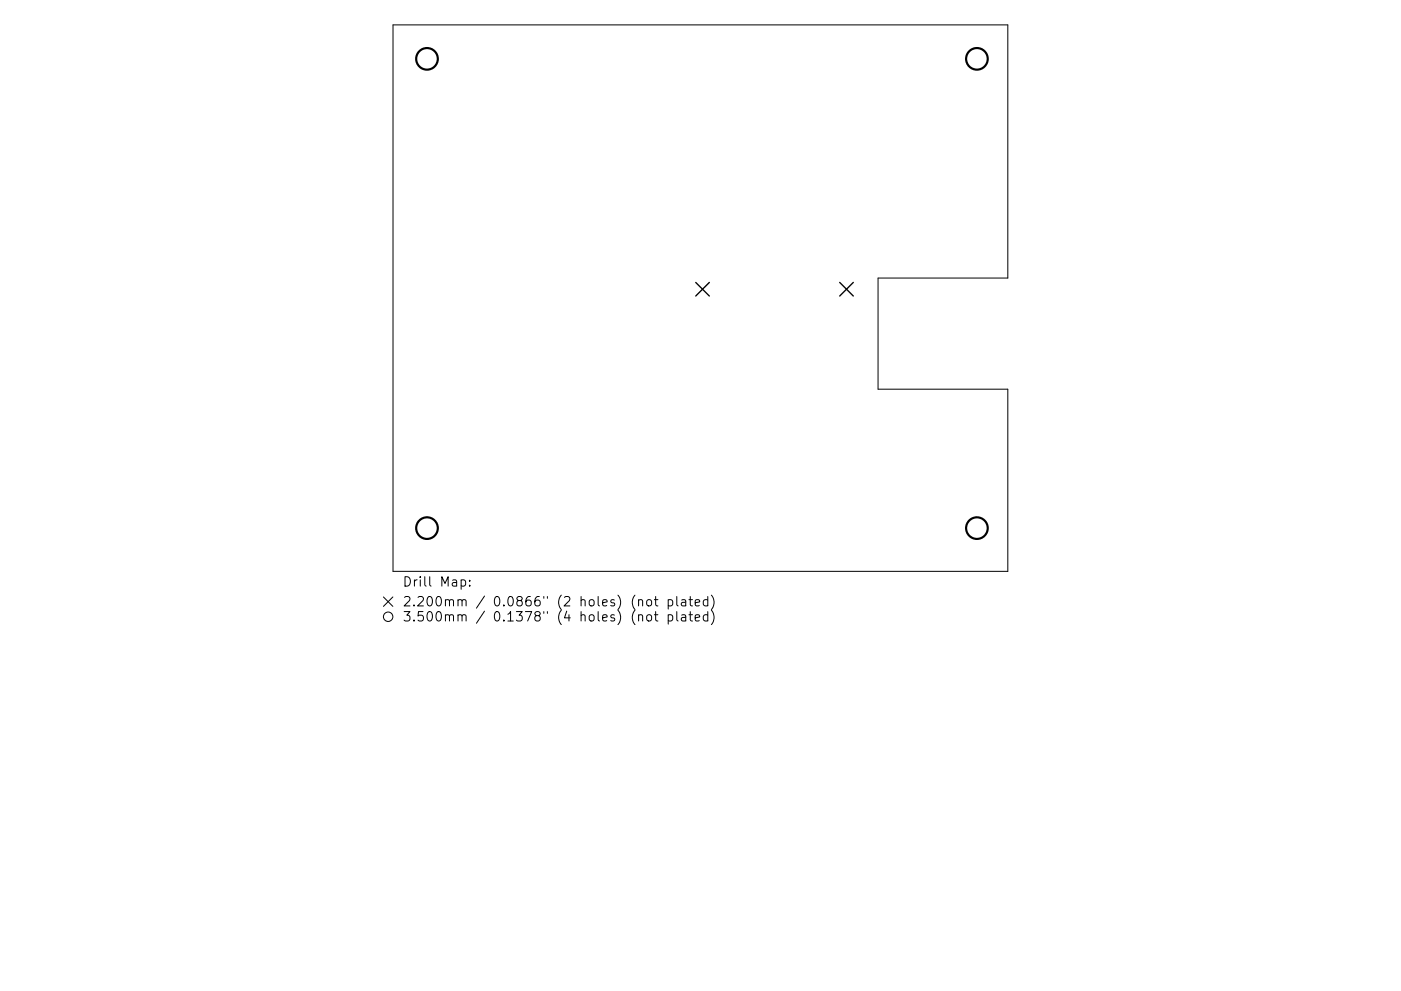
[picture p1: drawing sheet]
<svg xmlns="http://www.w3.org/2000/svg" width="297mm" height="210mm" viewBox="0 0 297 210" stroke-linecap="round" stroke-linejoin="round" font-family="sans-serif">
<defs><g id="words">
<g font-size="2.8">
<text x="85.3" y="124.5">Drill Map:</text>
<text x="85.3" y="128.7">2.200mm / 0.0866&quot; (2 holes) (not plated)</text>
<text x="85.3" y="131.9">3.500mm / 0.1378&quot; (4 holes) (not plated)</text>
</g>
</g></defs>
<g fill="none" stroke="#000" stroke-width=".21">
<path d="M83.3 5.3h130.4v53.7h-27.5v23.6h27.5v38.6h-130.4zM81.3 126.7l2 2M83.3 126.7l-2 2M97.8 123.1l.5-.1 .4 .4v.6l-.2 .3h-.7M99.6 124.2v.2M99.6 123.1v.2M135.4 127.4l.3-.2 .5 .1 .1 1.3M135.4 130.6a.5 .5 0 0 1 .9 .1v1.1M137.2 130.6a.54 .54 0 0 1 .5-.2 .54 .54 0 0 1 .5 .4v.6a.54 .54 0 0 1-.6 .4 .54 .54 0 0 1-.5-.4zM137.3 127.3l.2-.1a.54 .54 0 0 1 .7 .4v.6a.54 .54 0 0 1-.6 .4 .54 .54 0 0 1-.5-.4v-.6zM138.7 127.2h.8M138.7 130.4h.8"/>
<path d="M139 126.6v1.7l.1 .2 .4 .1M139 129.8v1.7l.1 .2 .4 .1M141.7 127.3l.6-.1 .3 .4v.6l-.2 .3h-.7M141.7 130.5l.6-.1 .3 .4v.6l-.2 .3h-.7M141.7 127.2v2M141.7 130.4v2M143.5 126.6v1.7l.3 .3M143.5 129.8v1.7l.3 .3M144.5 127.3h.8l.1 1.3M144.5 130.5h.8l.1 1.3M145.4 127.7l-.7 .1a.39 .39 0 0 0-.3 .4 .39 .39 0 0 0 .3 .4l.7-.1M145.4 130.9l-.7 .1a.39 .39 0 0 0-.3 .4 .39 .39 0 0 0 .3 .4l.7-.1"/>
<path d="M146.1 127.2h.7M146.1 130.4h.7M146.3 126.6v1.7l.1 .2 .4 .1M146.3 129.8v1.7l.1 .2 .4 .1M147.4 127.9l.9-.2v-.4l-.6-.1-.3 .3 .1 1h.8M147.4 131.1l.9-.2v-.4l-.6-.1-.3 .3 .1 1h.8M150.1 127.3l-.6-.1-.4 .4v.6l.2 .3h.8M150.1 130.5l-.6-.1-.4 .4v.6l.2 .3h.8M150.1 126.6v2M150.1 129.8v2M150.8 126.3a2.29 2.29 0 0 1 0 3M150.8 129.5a2.29 2.29 0 0 1 0 3"/>
<circle cx="82.3" cy="130.9" r="1"/>
</g>
<path d="M147.5 59.9l2.9 2.9M150.4 59.9l-2.9 2.9M178 59.9l2.9 2.9M180.9 59.9l-2.9 2.9" fill="none" stroke="#000" stroke-width=".29"/>
<g fill="none" stroke="#000" stroke-width=".46">
<circle cx="90.5" cy="12.5" r="2.29"/>
<circle cx="207.1" cy="12.5" r="2.29"/>
<circle cx="90.5" cy="112" r="2.29"/>
<circle cx="207.1" cy="112" r="2.29"/>
</g>
<use href="#words"/>
</svg>
